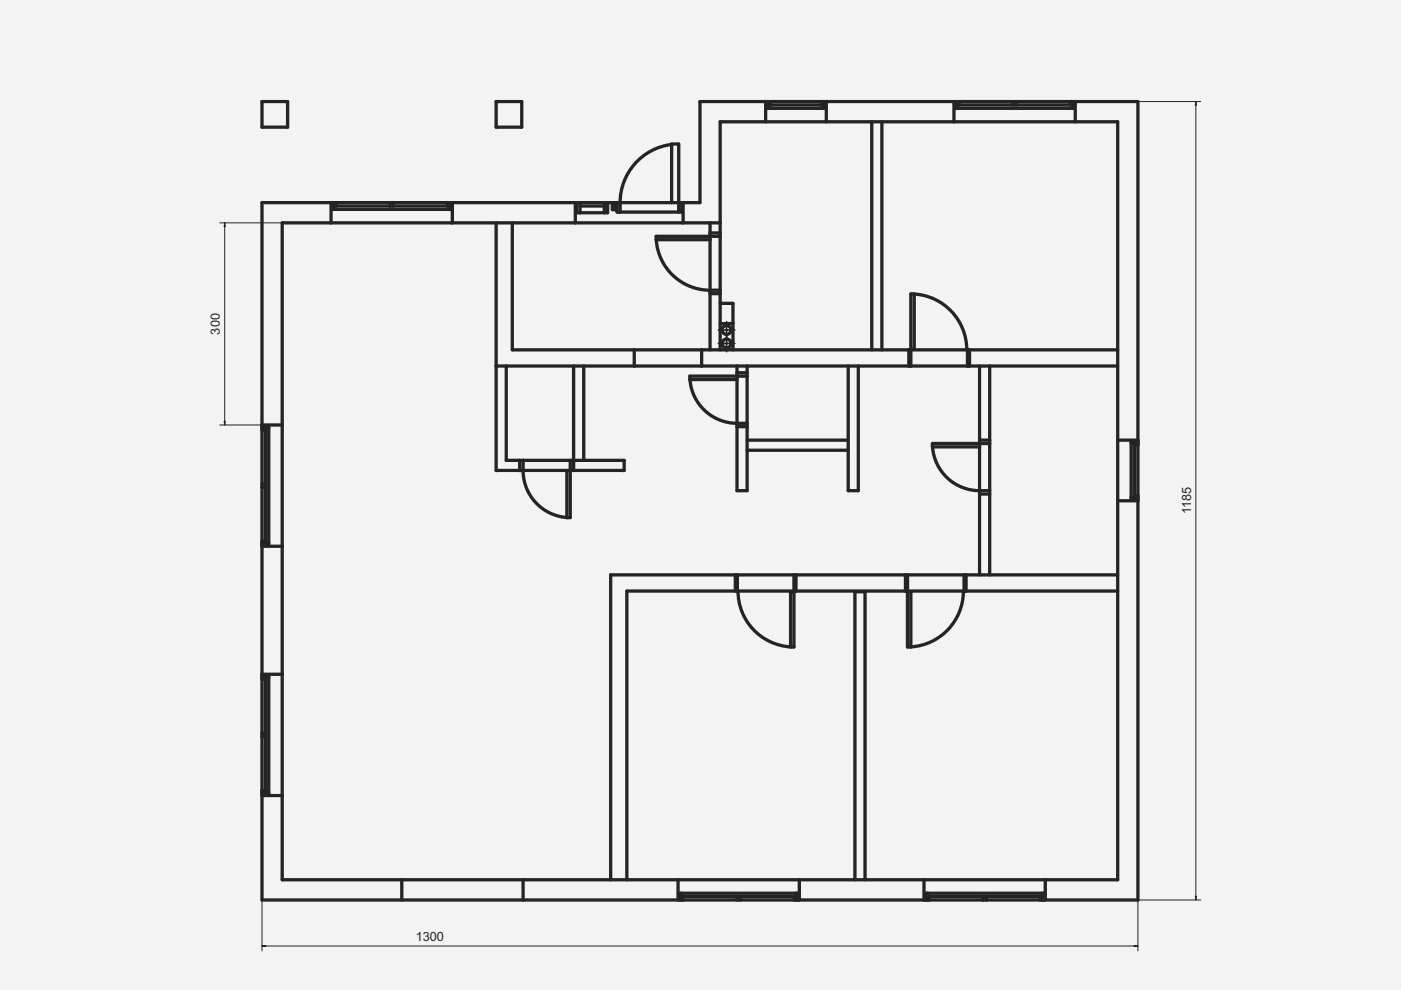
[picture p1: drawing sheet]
<svg xmlns="http://www.w3.org/2000/svg" width="297mm" height="210mm" viewBox="0 0 297 210" stroke-linecap="round" stroke-linejoin="round" font-family="sans-serif">
<defs><g id="words">
<g font-size="2.7" fill="#212529">
<text x="46.6" y="70.9" transform="rotate(-90 46.6 70.9)">300</text>
<text x="252.5" y="109.1" transform="rotate(-90 252.5 109.1)">1185</text>
<text x="88.2" y="199.6">1300</text>
</g>
</g></defs>
<path d="M0 0h297v210h-297z" fill-rule="evenodd" fill="#f1f3f5"/>
<path d="M0 0h297v210h-297zM0 0v210h297v-210z" fill="#000"/>
<g fill="none" stroke="#212529" stroke-width=".7">
<path d="M55.5 21.5h5.5v5.5h-5.5zM105.2 21.5h5.4v5.5h-5.4zM142.4 30.6a12.4 12.4 0 0 0-10.9 12.4v2M162.3 21.5v4.3M162.7 21.5v1.5h12.1v-1.5M163 22.3h11.5M163 21.5v1.5M163.4 21.5v.8M174.1 21.5v.8M174.5 21.5v1.5M175.2 21.5v4.3M184.8 25.8v48.4"/>
<path d="M187 25.8v48.4M202.3 21.5v4.3M202.6 21.5v1.5h25v-1.5M203 21.5v1.5M203 22.3h24.3M203.3 21.5v.8M214.8 21.5v.8M215.5 21.5v.8M226.9 21.5v.8M227.3 21.5v1.5M228 21.5v4.3M55.5 43h92.9v-21.5h92.9v169.3h-185.8z"/>
<path d="M70.2 43v4.2M70.5 43v1.4h25v-1.4M70.9 43v1.4M70.9 43.7h24.3M71.3 43v.7M82.7 43v.7M83.4 43v.7M94.8 43v.7M95.2 43v1.4M95.9 43v4.2M105.2 47.2v52.5h27.1v-2.1h-25v-20M108.6 47.2v27h128.4"/>
<path d="M122 43v4.2M122.3 43v2.1h6.5v-2.1M123 43.7h5.1M123 43v2.1M128.1 43v2.1M129.8 43h.7v1.5M129.8 43v1.5h.7v-1.5M130.5 43.7h.1M130.8 43v2h13.7v-2M139.1 50.8h11.4M139.1 50.8a11.4 11.4 0 0 0 11.4 10.7h2.2M142.4 43v-12.5h1.5v14.5"/>
<path d="M144.8 43v4.2M150.5 47.2v27M150.5 49.4h2.2M152.7 47.2h-92.9v139.3h177.2v-160.7h-84.3v48.4M152.7 50.1h-13.6v.7M105.2 77.6h131.8M121.6 77.6v22.1M123.8 77.6v20M134.5 74.2v3.4M148.8 74.2v3.4M150.5 62.2h2.2M152.7 68.6h2.7"/>
<path d="M152.7 64.3h2.7v9.9M156.3 77.6v26.4h2.1v-26.4M156.3 79h2.1M158.4 79.7h-12.1v.8h10M179.8 77.6v26.4h2.2v-26.4M192.7 74.2v3.4M193.8 62.3a11.9 11.9 0 0 1 11.2 11.9M193.8 62.3h-.7v15.3M193.8 62.3v11.7h-.7M205.1 74.2v3.4M205.5 74.2v3.4M207.7 77.6v44.3"/>
<path d="M209.8 77.6v44.3M55.5 90.1h4.3M55.5 90.5h1.5v25h-1.5M55.5 90.8h1.5M55.5 91.2h.8M56.3 90.8v24.3M110.2 97.6v2.1M110.9 97.6a11.3 11.3 0 0 0 2.3 8.5 10 10 0 0 0 7 3.6M120.9 97.6v12.1h-.7v-10M146.3 80.5a10 10 0 0 0 10 9.2h2.1M156.3 90.5h2.1M158.4 93.3h21.4"/>
<path d="M158.4 95.5h21.4M197.7 94.7h10M197.7 94.7a10 10 0 0 0 10 9.3h2.1M207.7 93.3h2.1M209.8 94h-12.1v.7M237 93.3h4.3M239.8 94h1.5M240.5 94v11.5M240.5 94.4h.8M241.3 93.7h-1.5v12.1h1.5M55.5 115.8h4.3M55.5 115.1h1.5"/>
<path d="M55.5 102.6h.8M55.5 103.3h.8M55.5 114.7h.8M207.7 104.7h2.1M237 106.2h4.3M239.8 105.5h1.5M240.5 105.1h.8M155.9 121.9v3.4M156.3 121.9v3.4M156.5 125.3a11.9 11.9 0 0 0 11.1 11.9M168.3 125.5h-.7v11.7M168.3 121.9v15.3h-.7"/>
<path d="M168.8 121.9v3.4M192 121.9v3.4M192.4 121.9v15.3h.7M192.4 125.5h.7v11.7M204.3 125.3a11.9 11.9 0 0 1-11.2 11.9M204.4 121.9v3.4M204.8 121.9v3.4M237 121.9h-107.5v64.6M237 125.3h-104.1v61.2M55.5 143h4.3M55.5 143.3h1.5v25h-1.5M55.5 143.7h1.5"/>
<path d="M55.5 144h.8M55.5 155.5h.8M55.5 156.2h.8M56.3 143.7v24.3M55.5 168.7h4.3M55.5 168h1.5M55.5 167.6h.8M85.2 186.5v4.3M110.9 186.5v4.3M143.8 186.5v4.3M144.1 190.8v-1.4h25v1.4M144.5 189.4v1.4"/>
<path d="M144.5 190.1h24.3M144.8 190.1v.7M156.3 190.1v.7M157 190.1v.7M168.4 190.1v.7M168.8 189.4v1.4M169.5 186.5v4.3M181.3 186.5v-61h2.1v61M195.9 186.5v4.3M196.3 190.8v-1.4h25v1.4M196.6 190.1h24.3M196.6 189.4v1.4"/>
<path d="M197 190.1v.7M208.4 190.1v.7M209.1 190.1v.7M220.5 190.1v.7M220.9 189.4v1.4M221.6 186.5v4.3"/>
<circle cx="154" cy="72.8" r=".94"/>
<circle cx="154" cy="70" r=".94"/>
</g>
<g fill="#fff" stroke="#212529" stroke-width=".35">
<path d="M154 71.1v3.5zM152.3 72.8h3.5z" fill-rule="evenodd"/>
<path d="M154 68.2v3.5zM152.3 70h3.5z" fill-rule="evenodd"/>
</g>
<path d="M241.3 21.5h13.3M253.5 21.5v169.3M46.6 47.2h13.2M47.6 47.2v42.9M46.6 90.1h13.2M55.5 190.8v10.8M254.6 190.8h-13.3v10.8M55.5 200.6h185.8" fill="none" stroke="#212529" stroke-width=".21"/>
<g fill="#212529" stroke="#212529" stroke-width=".21">
<path d="M253.4 190h.3l-.2 .8z"/>
<path d="M253.5 21.5l.2 .8h-.3z"/>
<path d="M55.5 200.6l.8-.2v.3z"/>
<path d="M240.5 200.4l.8 .2-.8 .1z"/>
<path d="M47.5 89.3h.3l-.2 .8z"/>
<path d="M47.6 47.2l.2 .8h-.3z"/>
</g>
<use href="#words"/>
</svg>
